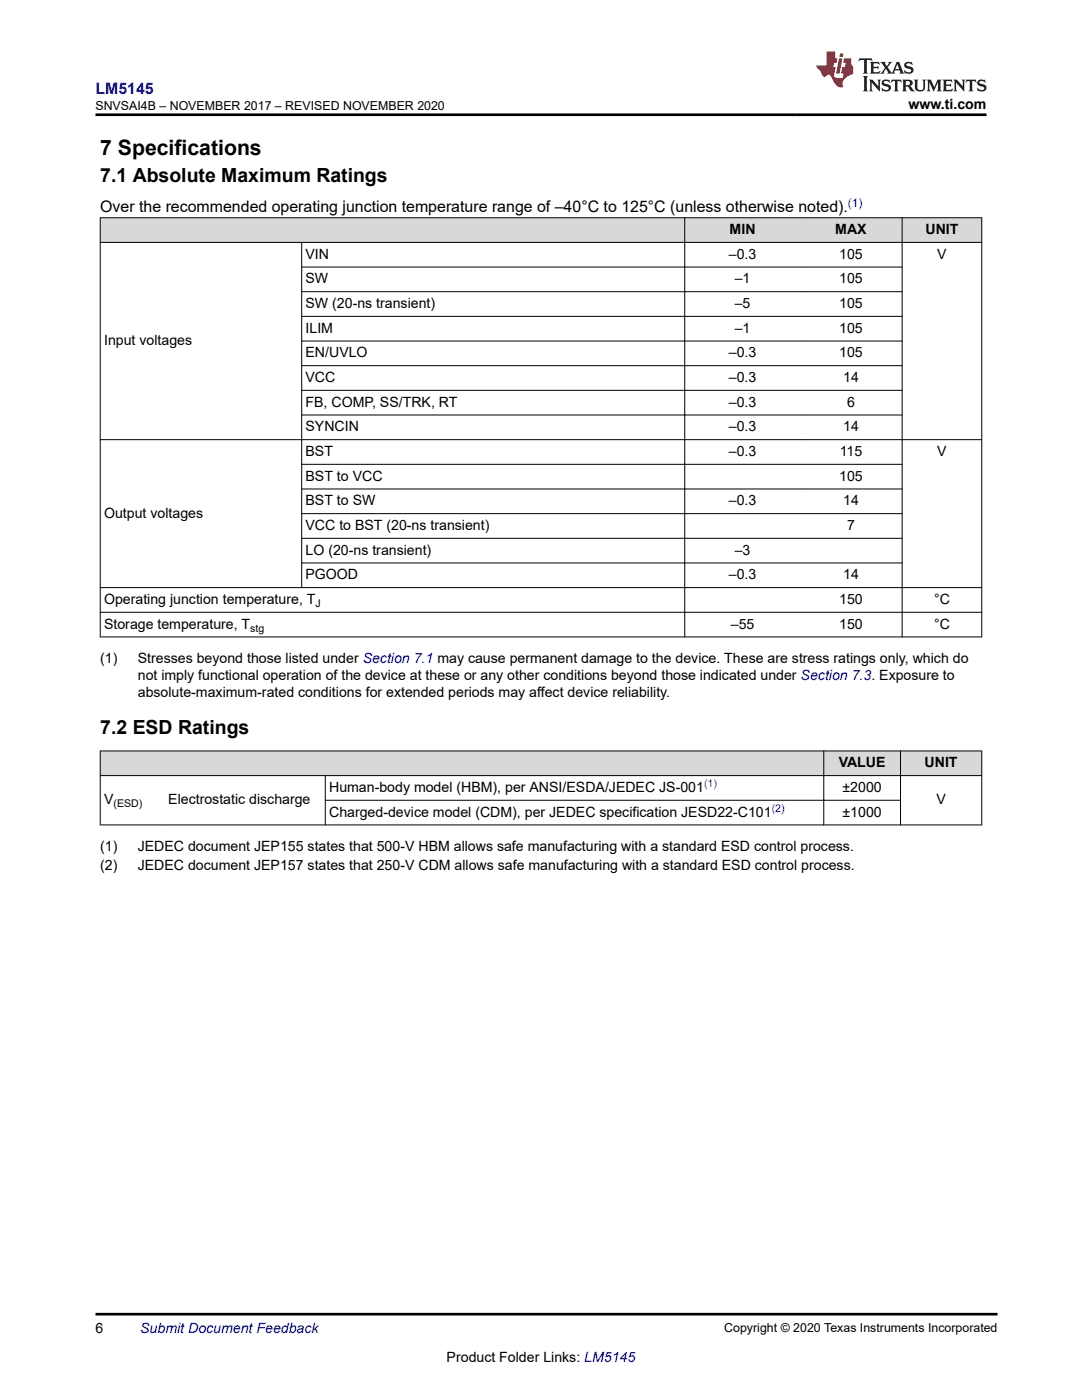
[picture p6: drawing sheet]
<svg xmlns="http://www.w3.org/2000/svg" width="216mm" height="279mm" viewBox="0 0 216 279" stroke-linecap="round" stroke-linejoin="round" font-family="sans-serif">
<defs><g id="words">
<text font-size="4.2" x="20" y="30.9">7 Specifications</text>
<g font-size="3.9">
<text x="20" y="36.3">7.1 Absolute Maximum Ratings</text>
<text x="20" y="146.5">7.2 ESD Ratings</text>
</g>
<text font-size="3.2" fill="#00f" x="19.1" y="18.7">LM5145</text>
<text font-size="3.2" x="20" y="42.4">Over the recommended operating junction temperature range of –40°C to 125°C (unless otherwise noted).</text>
<g font-size="2.8">
<text x="181.3" y="21.8">www.ti.com</text>
<text x="145.6" y="46.7">MIN</text>
<text x="166.7" y="46.7">MAX</text>
<text x="184.7" y="46.7">UNIT</text>
<text x="61" y="51.6">VIN</text>
<text x="145.4" y="51.6">–0.3</text>
<text x="167.5" y="51.6">105</text>
<text x="187" y="51.6">V</text>
<text x="61" y="56.6">SW</text>
<text x="146.6" y="56.6">–1</text>
<text x="167.5" y="56.6">105</text>
<text x="61" y="61.5">SW (20-ns transient)</text>
<text x="146.6" y="61.5">–5</text>
<text x="167.5" y="61.5">105</text>
<text x="20.8" y="68.9">Input voltages</text>
<text x="61" y="66.4">ILIM</text>
<text x="61" y="71.3">EN/UVLO</text>
<text x="145.4" y="71.3">–0.3</text>
<text x="146.6" y="66.4">–1</text>
<text x="167.5" y="66.4">105</text>
<text x="167.5" y="71.3">105</text>
<text x="61" y="76.3">VCC</text>
<text x="145.4" y="76.3">–0.3</text>
<text x="168.2" y="76.3">14</text>
<text x="61" y="81.2">FB, COMP, SS/TRK, RT</text>
<text x="145.4" y="81.2">–0.3</text>
<text x="169" y="81.2">6</text>
<text x="61" y="86.1">SYNCIN</text>
<text x="145.4" y="86.1">–0.3</text>
<text x="168.2" y="86.1">14</text>
<text x="61" y="91">BST</text>
<text x="61" y="95.9">BST to VCC</text>
<text x="145.4" y="91">–0.3</text>
<text x="167.5" y="95.9">105</text>
<text x="167.6" y="91">115</text>
<text x="187" y="91">V</text>
<text x="61" y="100.9">BST to SW</text>
<text x="145.4" y="100.9">–0.3</text>
<text x="168.2" y="100.9">14</text>
<text x="20.8" y="103.3">Output voltages</text>
<text x="61" y="105.8">VCC to BST (20-ns transient)</text>
<text x="169" y="105.8">7</text>
<text x="61" y="110.7">LO (20-ns transient)</text>
<text x="146.6" y="110.7">–3</text>
<text x="61" y="115.6">PGOOD</text>
<text x="145.4" y="115.6">–0.3</text>
<text x="168.2" y="115.6">14</text>
<text x="20.8" y="125.5">Storage temperature, T</text>
<text x="20.8" y="120.5">Operating junction temperature, T</text>
<text x="145.8" y="125.5">–55</text>
<text x="167.5" y="125.5">150</text>
<text x="167.5" y="120.5">150</text>
<text x="186.4" y="125.5">°C</text>
<text x="186.4" y="120.5">°C</text>
<text x="20" y="132.3">(1)</text>
<text x="27.5" y="135.7">not imply functional operation of the device at these or any other conditions beyond those indicated under Section 7.3. Exposure to</text>
<text x="27.5" y="132.3">Stresses beyond those listed under Section 7.1 may cause permanent damage to the device. These are stress ratings only, which do</text>
<text x="27.5" y="139">absolute-maximum-rated conditions for extended periods may affect device reliability.</text>
<text x="167.4" y="153.1">VALUE</text>
<text x="184.5" y="153.1">UNIT</text>
<text x="20.8" y="160.5">V</text>
<text x="33.6" y="160.5">Electrostatic discharge</text>
<text x="65.7" y="158.1">Human-body model (HBM), per ANSI/ESDA/JEDEC JS-001</text>
<text x="168.1" y="158.1">±2000</text>
<text x="186.9" y="160.5">V</text>
<text x="65.7" y="163">Charged-device model (CDM), per JEDEC specification JESD22-C101</text>
<text x="168.1" y="163">±1000</text>
<text x="20" y="169.8">(1)</text>
<text x="20" y="173.7">(2)</text>
<text x="27.5" y="169.8">JEDEC document JEP155 states that 500-V HBM allows safe manufacturing with a standard ESD control process.</text>
<text x="27.5" y="173.7">JEDEC document JEP157 states that 250-V CDM allows safe manufacturing with a standard ESD control process.</text>
<text x="19" y="266.1">6</text>
<text x="89.1" y="271.7">Product Folder Links: LM5145</text>
</g>
<text font-size="2.8" fill="#00f" x="28" y="266.1">Submit Document Feedback</text>
<g font-size="2.5">
<text x="19.1" y="21.9">SNVSAI4B – NOVEMBER 2017 – REVISED NOVEMBER 2020</text>
<text x="144.5" y="265.8">Copyright © 2020 Texas Instruments Incorporated</text>
</g>
<text font-size="2.4" fill="#00f" x="169.2" y="41.3">(1)</text>
<g font-size="2.1">
<text x="63" y="121.1">J</text>
<text x="49.9" y="126">stg</text>
<text x="22.6" y="161.1">(ESD)</text>
</g>
<g font-size="2.1" fill="#00f">
<text x="140.5" y="157.1">(1)</text>
<text x="154" y="162">(2)</text>
</g>
</g></defs>
<g fill="#d8d8d8">
<path d="M20 43.5h175.9v4.9h-175.9z" fill-rule="evenodd"/>
<path d="M20.1 43.5h116.5v4.8h-116.5z" fill-rule="evenodd"/>
<path d="M136.7 43.5h23v4.8h-23z" fill-rule="evenodd"/>
<path d="M159.7 43.5h20.2v4.8h-20.2z" fill-rule="evenodd"/>
<path d="M180.1 43.5h15.7v4.8h-15.7z" fill-rule="evenodd"/>
</g>
<g fill="none" stroke="#000" stroke-width=".2">
<path d="M19.9 43.5h176.1M19.9 48.4h176.1M20 43.4v83.8M60.1 53.3h120M60.1 58.2h120M60.2 48.3v69M136.6 43.4v83.8M180 43.4v83.8M195.9 43.4v83.8M60.1 63.1h120M60.1 68.1h120M60.1 73h120"/>
<path d="M60.1 77.9h120M19.9 87.7h176.1M60.1 82.8h120M60.1 92.7h120M60.1 97.6h120M19.9 117.3h176.1M60.1 102.5h120M60.1 107.4h120M60.1 112.4h120M19.9 122.2h176.1M19.9 127.1h176.1"/>
</g>
<g fill="#d8d8d8">
<path d="M20 149.9h175.9v4.9h-175.9z" fill-rule="evenodd"/>
<path d="M20.1 149.9h144.2v4.8h-144.2z" fill-rule="evenodd"/>
<path d="M164.4 149.9h15.2v4.8h-15.2z" fill-rule="evenodd"/>
<path d="M179.7 149.9h16.1v4.8h-16.1z" fill-rule="evenodd"/>
</g>
<path d="M19.9 149.9h176.1M19.9 154.8h176.1M20 149.8v14.9M64.8 159.7h114.9M64.9 154.7v10M164.4 149.8v14.9M179.7 149.8v14.9M195.9 149.8v14.9M19.9 164.6h176.1" fill="none" stroke="#000" stroke-width=".2"/>
<path d="M171.5 11.6l-.2 .6 .5-.2h.6v.1v2.2l-.2 .4h1l-.2-.4v-2.2v-.1h.5l.6 .2-.2-.6zM173.6 12.4l.2 .3v1.6l-.2 .4h1.9l.1-.6a1.08 1.08 0 0 1-1.3 .2v-.7h.6l.4 .2v-.7l-.4 .2h-.6v-.5l.2-.2a1 1 0 0 1 1 .3l-.1-.5zM175.7 12.4l.9 1.1-1 1.2h.9l-.2-.2 .5-.8 .4 .8-.2 .2h1.6l-.2-.2 .2-.5h.9l.1 .5-.1 .2h.9l-.2-.4-.8-1.9h-.5l-.9 2.1-.9-1.1 .9-1h-.8l.2 .2-.4 .6-.4-.6 .2-.2zM179 12.8l.4 1h-.7zM180.7 12.5a.65 .65 0 0 0-.2 .7 .65 .65 0 0 0 .6 .5l.6 .1 .1 .3a.79 .79 0 0 1-.7 .4 .79 .79 0 0 1-.7-.5l.1 .7 .2-.1a.93 .93 0 0 0 1.1 0 .93 .93 0 0 0 .4-.9 1.46 1.46 0 0 0-1.2-.6l-.1-.3a1.09 1.09 0 0 1 1.2 .2l-.2-.6-.1 .1-.5-.2zM172.2 15.2l.2 .4v2.2l-.2 .4h1l-.2-.4v-2.2l.2-.4zM173.4 15.9l.2 .4v1.5l-.2 .4h.8l-.3-.4 .1-1.3 1.6 1.8v-2l.2-.4h-.7l.1 .2 .1 1.1-1.2-1.3zM176.2 16a.65 .65 0 0 0-.2 .8 .65 .65 0 0 0 .6 .4l.6 .2 .1 .2a.79 .79 0 0 1-.7 .4 .79 .79 0 0 1-.7-.5l.1 .7 .2-.1a.93 .93 0 0 0 1.1 .1 .93 .93 0 0 0 .4-1 1.46 1.46 0 0 0-1.2-.5l-.1-.4a1.09 1.09 0 0 1 1.2 .2l-.1-.6-.2 .1-.5-.1zM177.9 15.9l-.1 .6a.63 .63 0 0 1 .8-.3v1.6l-.3 .4h1l-.2-.4v-1.6a.66 .66 0 0 1 .8 .3l-.1-.6zM180 15.9l.2 .4v1.5l-.2 .4h1l-.2-.2-.1-.7h.5l.1 .2a.79 .79 0 0 0 1.2 .6l-1-.9a.61 .61 0 0 0 .6-.6 .61 .61 0 0 0-.5-.7zM180.8 16.2h.1a.47 .47 0 0 1 .5 .1 .47 .47 0 0 1 .1 .5l-.1 .1-.7 .1zM182.3 15.9l.2 .2a2.27 2.27 0 0 0 .4 2 1.04 1.04 0 0 0 1.7-.7v-1.3l.2-.2h-.8l.2 .4v1.1a.6 .6 0 0 1-.6 .6 .6 .6 0 0 1-.6-.6v-1.1l.3-.4zM184.9 15.9l.2 .4v1.5l-.2 .4h.8l-.3-.4v-1.4l.9 1.9 .9-1.9v1.4l-.3 .4h1l-.2-.4v-1.5l.2-.4h-.8l-.7 1.5-.6-1.5zM188.1 15.9l.2 .4v1.5l-.2 .4h1.9l.1-.6a1.09 1.09 0 0 1-1.3 .2v-.7h.6l.4 .2v-.6l-.4 .2h-.6v-.6l.2-.1a1.01 1.01 0 0 1 1 .3l-.1-.6zM190.2 15.9l.3 .4v1.5l-.3 .4h.8l-.2-.4v-1.3l1.6 1.8v-2l.2-.4h-.7l.2 .2v1.1l-1.2-1.3zM192.8 15.9l-.1 .6a.63 .63 0 0 1 .8-.3v1.6l-.3 .4h1l-.2-.4v-1.6a.66 .66 0 0 1 .8 .3l-.1-.6zM195.2 16a.65 .65 0 0 0-.2 .8 .65 .65 0 0 0 .6 .4l.6 .2 .2 .2a.79 .79 0 0 1-.7 .4 .79 .79 0 0 1-.7-.5l.1 .7 .2-.1a.93 .93 0 0 0 1 .1 .93 .93 0 0 0 .5-1 1.46 1.46 0 0 0-1.3-.5v-.4a1.09 1.09 0 0 1 1.2 .2l-.2-.6-.2 .1-.5-.1z" fill="#231f20"/>
<path d="M164.9 10.3v2.7h-2l.1 .4 .8 1a.95 .95 0 0 0 1 .9 .59 .59 0 0 1 .5-.4 .59 .59 0 0 1 .5 .3l.4 .8a1.59 1.59 0 0 0 2.1 1.4 1.61 1.61 0 0 1 1-2.3l1-.3-.1-1.5a1.59 1.59 0 0 1-.3-1.7h-1.5l-.2 .9h.6l-.2 .9h-.5l-.2 .9v.3l.4 .1-.1 .9h-.7a.73 .73 0 0 1-1-.7l.3-1.5h-.5l.1-.9h.5l.2-.9h-.5v-1.3zM167.4 11.6l-.6 3.1h.7l.6-3.1zM167.6 10.7l-.1 .6h.7l.1-.6z" fill="#ed1c24"/>
<path d="M19 22.9h177.8M19 262.3h180" fill="none" stroke="#000" stroke-width=".53"/>
<use href="#words"/>
</svg>
